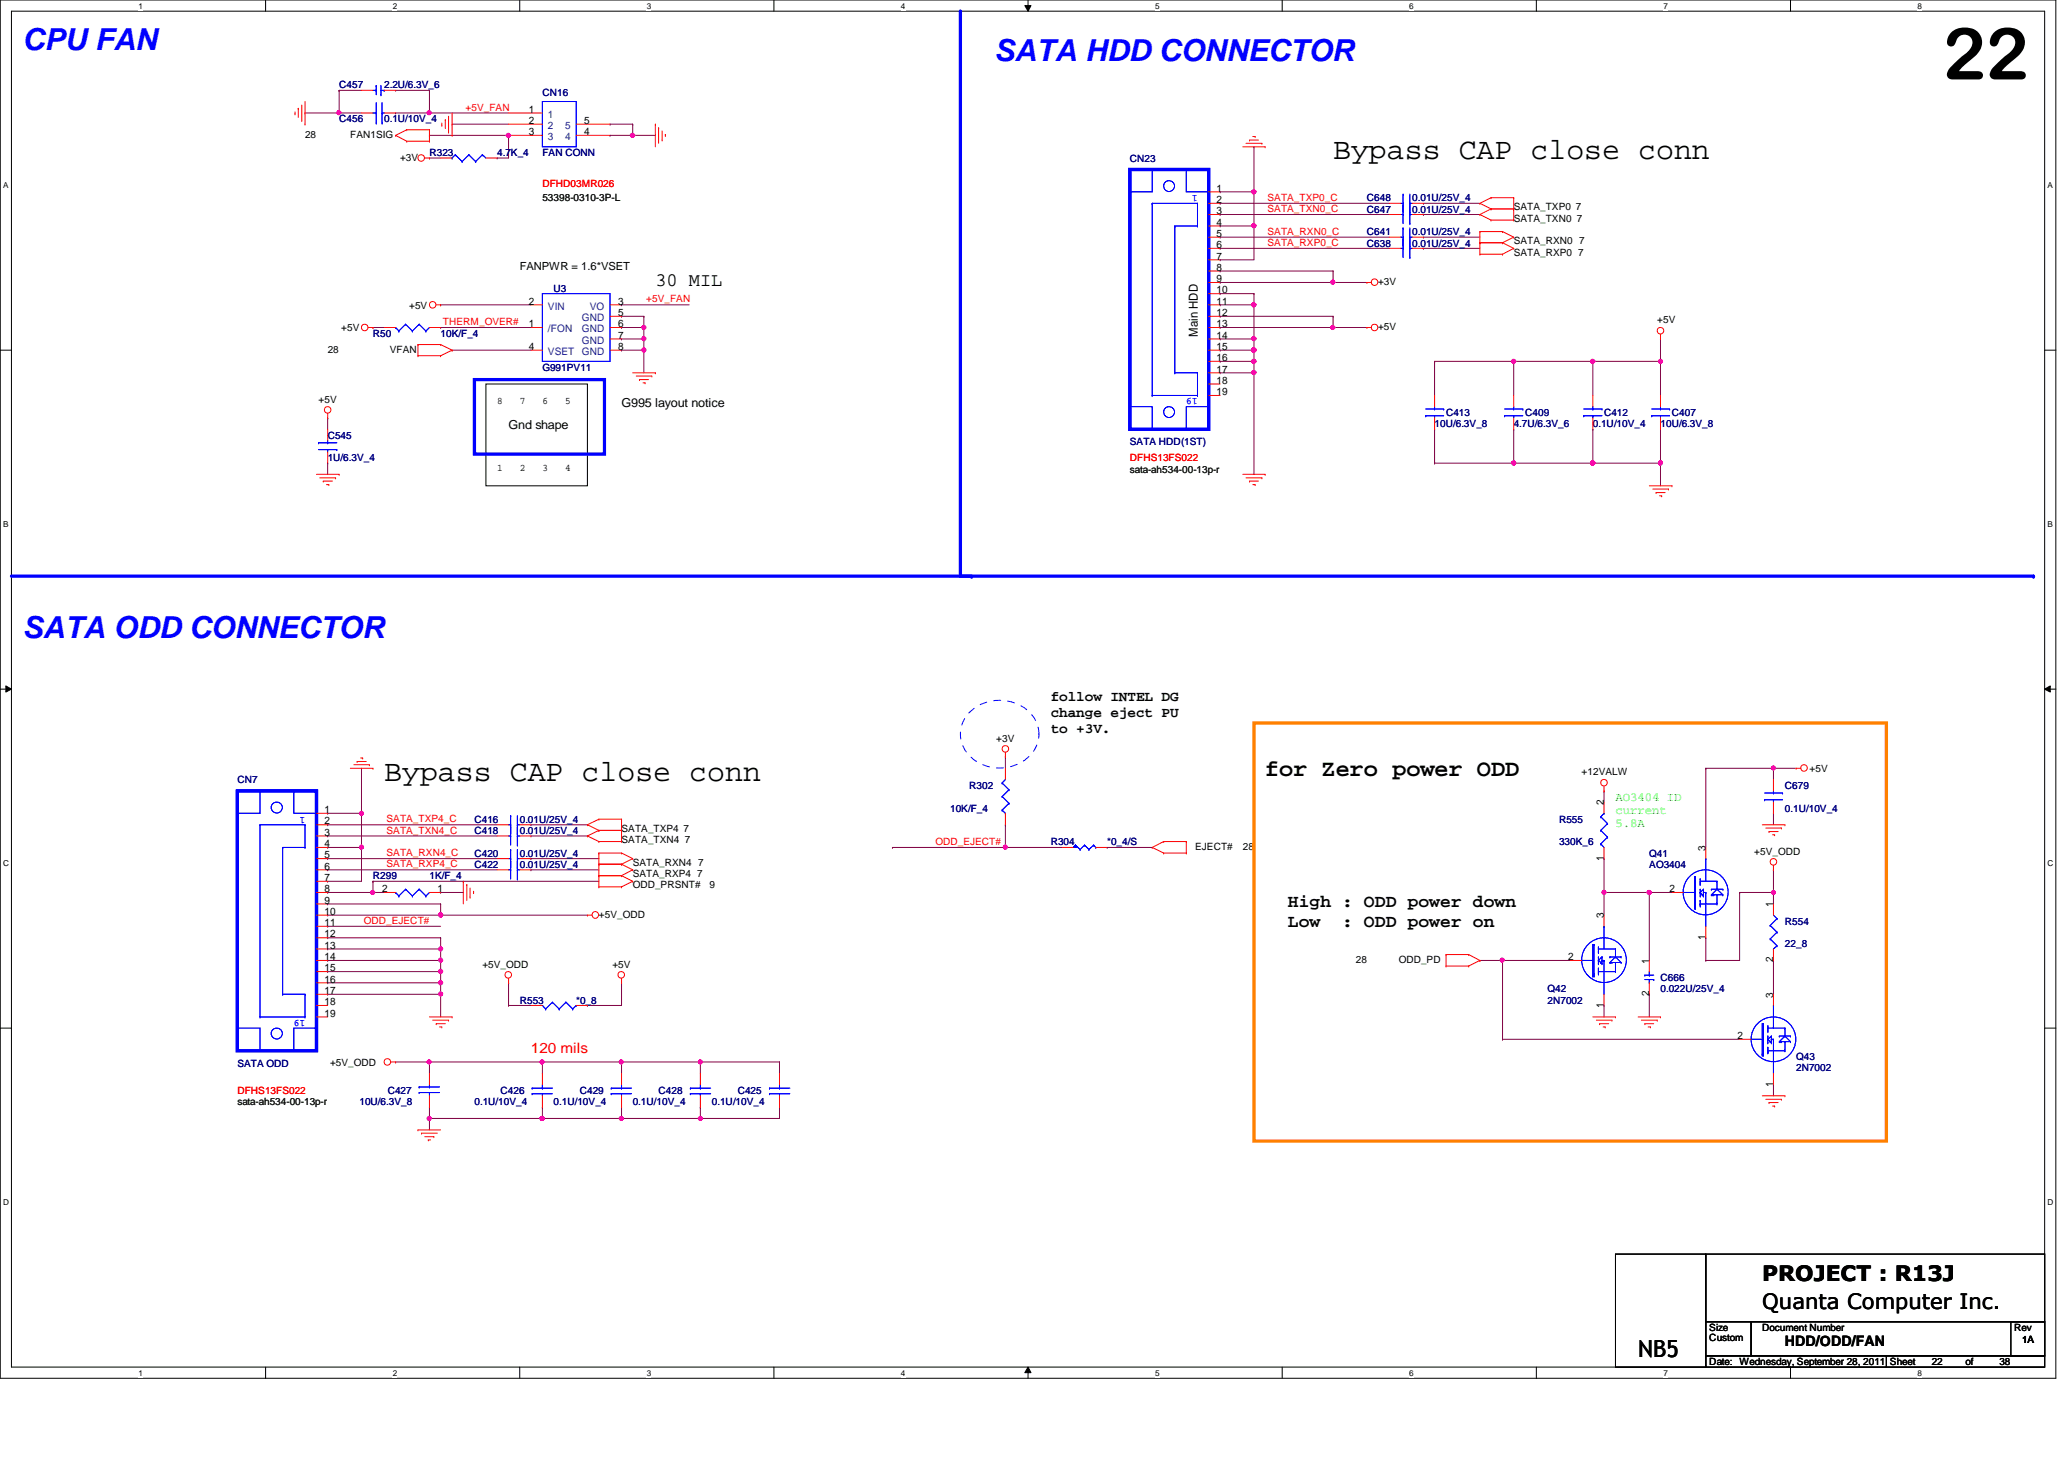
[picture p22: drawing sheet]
<svg xmlns="http://www.w3.org/2000/svg" width="297mm" height="210mm" viewBox="0 0 297 210" stroke-linecap="round" stroke-linejoin="round" font-family="sans-serif">
<defs><g id="words">
<text font-size="10.4" x="279.6" y="11.4">22</text>
<g font-size="4.4" fill="#00f">
<text x="3.3" y="7.2">CPU FAN</text>
<text x="143.1" y="8.8">SATA HDD CONNECTOR</text>
<text x="3.3" y="91.7">SATA ODD CONNECTOR</text>
</g>
<g font-size="4.4">
<text x="191.9" y="22.9">Bypass CAP close conn</text>
<text x="55.3" y="112.4">Bypass CAP close conn</text>
</g>
<g font-size="3.4">
<text x="182.1" y="111.7">for Zero power ODD</text>
<text x="235.8" y="195.2">NB5</text>
</g>
<g font-size="3">
<text x="253.6" y="184.3">PROJECT : R13J</text>
<text x="253.6" y="188.3">Quanta Computer Inc.</text>
</g>
<text font-size="2.8" x="94.3" y="41.2">30 MIL</text>
<g font-size="2.6">
<text x="185.3" y="130.5">High : ODD power down</text>
<text x="185.3" y="133.4">Low</text>
<text x="193.2" y="133.4">: ODD power on</text>
</g>
<g font-size="2.1">
<text x="151.2" y="100.8">follow INTEL DG</text>
<text x="151.2" y="103.2">change eject PU</text>
<text x="151.2" y="105.5">to +3V.</text>
<text x="256.9" y="193.7">HDD/ODD/FAN</text>
</g>
<text font-size="2.1" fill="#f00" x="76.4" y="151.4">120 mils</text>
<g font-size="1.8">
<text x="172.4" y="48.4" transform="rotate(-90 172.4 48.4)">Main HDD</text>
<text x="89.4" y="58.5">G995 layout notice</text>
<text x="73.2" y="61.7">Gnd shape</text>
</g>
<g font-size="1.8" fill="#0f0">
<text x="232.5" y="115.2">AO3404 ID</text>
<text x="232.5" y="117.1">current</text>
<text x="232.5" y="119">5.8A</text>
</g>
<text font-size="1.6" x="74.8" y="38.8">FANPWR = 1.6*VSET</text>
<g font-size="1.5">
<text x="76.1" y="16.2">1</text>
<text x="76.1" y="17.8">2</text>
<text x="84.1" y="17.8">5</text>
<text x="76.1" y="19.4">3</text>
<text x="84.1" y="19.4">4</text>
<text x="175.1" y="29.2">2</text>
<text x="175.1" y="27.6">1</text>
<text x="175.1" y="35.7">6</text>
<text x="175.1" y="34.1">5</text>
<text x="175.1" y="32.5">4</text>
<text x="175.1" y="30.8">3</text>
<text x="175.1" y="40.6">9</text>
<text x="175.1" y="38.9">8</text>
<text x="175.1" y="37.3">7</text>
<text x="76.1" y="47.1">1</text>
<text x="76.1" y="43.8">2</text>
<text x="88.9" y="43.8">3</text>
<text x="88.9" y="45.5">5</text>
<text x="88.9" y="47.1">6</text>
<text x="175.1" y="47.1">13</text>
<text x="175.1" y="45.5">12</text>
<text x="175.1" y="43.8">11</text>
<text x="175.1" y="42.2">10</text>
<text x="76.1" y="50.3">4</text>
<text x="88.9" y="48.7">7</text>
<text x="88.9" y="50.3">8</text>
<text x="175.1" y="53.6">17</text>
<text x="175.1" y="51.9">16</text>
<text x="175.1" y="50.3">15</text>
<text x="175.1" y="48.7">14</text>
<text x="175.1" y="56.9">19</text>
<text x="175.1" y="55.2">18</text>
<text x="46.7" y="118.6">2</text>
<text x="46.7" y="117">1</text>
<text x="230.8" y="115.9" transform="rotate(-90 230.8 115.9)">2</text>
<text x="46.7" y="125.1">6</text>
<text x="46.7" y="123.5">5</text>
<text x="46.7" y="121.9">4</text>
<text x="46.7" y="120.2">3</text>
<text x="230.8" y="123.9" transform="rotate(-90 230.8 123.9)">1</text>
<text x="245.4" y="122.4" transform="rotate(-90 245.4 122.4)">3</text>
<text x="46.7" y="131.6">10</text>
<text x="46.7" y="130">9</text>
<text x="46.7" y="128.4">8</text>
<text x="46.7" y="126.7">7</text>
<text x="55" y="128.4">2</text>
<text x="62.9" y="128.4">1</text>
<text x="240.3" y="128.4">2</text>
<text x="255.2" y="130.5" transform="rotate(-90 255.2 130.5)">1</text>
<text x="46.7" y="136.5">13</text>
<text x="46.7" y="134.9">12</text>
<text x="46.7" y="133.2">11</text>
<text x="230.8" y="132.1" transform="rotate(-90 230.8 132.1)">3</text>
<text x="245.4" y="135.2" transform="rotate(-90 245.4 135.2)">1</text>
<text x="46.7" y="143">17</text>
<text x="46.7" y="141.4">16</text>
<text x="46.7" y="139.7">15</text>
<text x="46.7" y="138.1">14</text>
<text x="225.7" y="138.1">2</text>
<text x="237.3" y="143.3" transform="rotate(-90 237.3 143.3)">2</text>
<text x="237.3" y="138.6" transform="rotate(-90 237.3 138.6)">1</text>
<text x="255.2" y="143.5" transform="rotate(-90 255.2 143.5)">3</text>
<text x="255.2" y="138.5" transform="rotate(-90 255.2 138.5)">2</text>
<text x="46.7" y="146.3">19</text>
<text x="46.7" y="144.6">18</text>
<text x="230.8" y="145" transform="rotate(-90 230.8 145)">1</text>
<text x="250.1" y="149.5">2</text>
<text x="255.2" y="156.4" transform="rotate(-90 255.2 156.4)">1</text>
</g>
<g font-size="1.5" fill="#004080">
<text x="78.9" y="16.9">1</text>
<text x="78.9" y="18.5">2</text>
<text x="78.9" y="20.2">3</text>
<text x="81.3" y="20.2">4</text>
<text x="81.3" y="18.5">5</text>
<text x="78.9" y="47.8">/FON</text>
<text x="78.9" y="44.5">VIN</text>
<text x="83.7" y="46.2">GND</text>
<text x="83.7" y="47.8">GND</text>
<text x="84.9" y="44.5">VO</text>
<text x="78.9" y="51.1">VSET</text>
<text x="83.7" y="49.4">GND</text>
<text x="83.7" y="51.1">GND</text>
</g>
<g font-size="1.4" fill="#000080">
<text x="48.8" y="17.6">C456</text>
<text x="48.8" y="12.7">C457</text>
<text x="55.3" y="17.6">0.1U/10V_4</text>
<text x="55.3" y="12.7">2.2U/6.3V_6</text>
<text x="78.1" y="13.8">CN16</text>
<text x="61.8" y="22.5">R323</text>
<text x="71.5" y="22.5">4.7K_4</text>
<text x="78.1" y="22.5">FAN CONN</text>
<text x="162.6" y="23.3">CN23</text>
<text x="196.7" y="29">C648</text>
<text x="203.2" y="29">0.01U/25V_4</text>
<text x="196.7" y="33.9">C641</text>
<text x="196.7" y="35.5">C638</text>
<text x="196.7" y="30.6">C647</text>
<text x="203.2" y="33.9">0.01U/25V_4</text>
<text x="203.2" y="35.5">0.01U/25V_4</text>
<text x="203.2" y="30.6">0.01U/25V_4</text>
<text x="79.7" y="42">U3</text>
<text x="53.7" y="48.5">R50</text>
<text x="63.4" y="48.5">10K/F_4</text>
<text x="78.1" y="53.3">G991PV11</text>
<text x="208.1" y="59.9">C413</text>
<text x="219.5" y="59.9">C409</text>
<text x="230.8" y="59.9">C412</text>
<text x="240.6" y="59.9">C407</text>
<text x="47.2" y="63.1">C545</text>
<text x="162.6" y="64.1">SATA HDD(1ST)</text>
<text x="206.5" y="61.5">10U/6.3V_8</text>
<text x="217.8" y="61.5">4.7U/6.3V_6</text>
<text x="229.2" y="61.5">0.1U/10V_4</text>
<text x="239" y="61.5">10U/6.3V_8</text>
<text x="47.2" y="66.4">1U/6.3V_4</text>
<text x="34.2" y="112.7">CN7</text>
<text x="139.5" y="113.5">R302</text>
<text x="256.9" y="113.5">C679</text>
<text x="68.3" y="118.4">C416</text>
<text x="74.8" y="118.4">0.01U/25V_4</text>
<text x="136.7" y="116.8">10K/F_4</text>
<text x="224.4" y="118.4">R555</text>
<text x="256.9" y="116.8">0.1U/10V_4</text>
<text x="68.3" y="123.3">C420</text>
<text x="68.3" y="120">C418</text>
<text x="68.3" y="124.9">C422</text>
<text x="74.8" y="123.3">0.01U/25V_4</text>
<text x="74.8" y="120">0.01U/25V_4</text>
<text x="74.8" y="124.9">0.01U/25V_4</text>
<text x="151.2" y="121.6">R304</text>
<text x="159.3" y="121.6">*0_4/S</text>
<text x="224.4" y="121.6">330K_6</text>
<text x="237.4" y="123.3">Q41</text>
<text x="237.4" y="124.9">AO3404</text>
<text x="53.7" y="126.5">R299</text>
<text x="61.8" y="126.5">1K/F_4</text>
<text x="256.9" y="133">R554</text>
<text x="256.9" y="136.3">22_8</text>
<text x="222.7" y="142.7">Q42</text>
<text x="239" y="141.1">C666</text>
<text x="239" y="142.7">0.022U/25V_4</text>
<text x="74.8" y="144.4">R553</text>
<text x="82.9" y="144.4">*0_8</text>
<text x="222.7" y="144.4">2N7002</text>
<text x="34.2" y="153.5">SATA ODD</text>
<text x="258.5" y="152.5">Q43</text>
<text x="258.5" y="154.1">2N7002</text>
<text x="51.7" y="159">10U/6.3V_8</text>
<text x="55.8" y="157.4">C427</text>
<text x="68.3" y="159">0.1U/10V_4</text>
<text x="72" y="157.4">C426</text>
<text x="79.7" y="159">0.1U/10V_4</text>
<text x="83.4" y="157.4">C429</text>
<text x="91.1" y="159">0.1U/10V_4</text>
<text x="94.8" y="157.4">C428</text>
<text x="102.4" y="159">0.1U/10V_4</text>
<text x="106.2" y="157.4">C425</text>
</g>
<g font-size="1.4" fill="#f00">
<text x="67" y="15.9">+5V_FAN</text>
<text x="78.1" y="26.8">DFHD03MR026</text>
<text x="182.4" y="28.9">SATA_TXP0_C</text>
<text x="182.4" y="33.8">SATA_RXN0_C</text>
<text x="182.4" y="35.4">SATA_RXP0_C</text>
<text x="182.4" y="30.5">SATA_TXN0_C</text>
<text x="63.8" y="46.8">THERM_OVER#</text>
<text x="93" y="43.5">+5V_FAN</text>
<text x="162.6" y="66.4">DFHS13FS022</text>
<text x="55.6" y="118.3">SATA_TXP4_C</text>
<text x="55.6" y="119.9">SATA_TXN4_C</text>
<text x="55.6" y="123.2">SATA_RXN4_C</text>
<text x="55.6" y="124.8">SATA_RXP4_C</text>
<text x="134.6" y="121.6">ODD_EJECT#</text>
<text x="52.4" y="132.9">ODD_EJECT#</text>
<text x="34.2" y="157.4">DFHS13FS022</text>
</g>
<g font-size="1.4">
<text x="43.9" y="19.9">28</text>
<text x="50.4" y="19.9">FAN1SIG</text>
<text x="57.6" y="23.1">+3V</text>
<text x="217.8" y="30.3">SATA_TXP0 7</text>
<text x="217.8" y="31.9">SATA_TXN0 7</text>
<text x="217.8" y="35.1">SATA_RXN0 7</text>
<text x="198.3" y="41">+3V</text>
<text x="217.8" y="36.8">SATA_RXP0 7</text>
<text x="49.1" y="47.7">+5V</text>
<text x="58.9" y="44.4">+5V</text>
<text x="198.3" y="47.5">+5V</text>
<text x="238.5" y="46.5">+5V</text>
<text x="47.2" y="50.8">28</text>
<text x="56.1" y="50.8">VFAN</text>
<text x="45.8" y="57.9">+5V</text>
<text x="71.5" y="58.1">8</text>
<text x="74.8" y="58.1">7</text>
<text x="78.1" y="58.1">6</text>
<text x="81.3" y="58.1">5</text>
<text x="71.5" y="67.8">1</text>
<text x="74.8" y="67.8">2</text>
<text x="78.1" y="67.8">3</text>
<text x="81.3" y="67.8">4</text>
<text x="143.4" y="106.7">+3V</text>
<text x="227.6" y="111.5">+12VALW</text>
<text x="260.4" y="111.1">+5V</text>
<text x="89.4" y="119.7">SATA_TXP4 7</text>
<text x="89.4" y="121.3">SATA_TXN4 7</text>
<text x="91.1" y="124.5">SATA_RXN4 7</text>
<text x="172" y="122.3">EJECT#</text>
<text x="178.9" y="122.3">28</text>
<text x="252.5" y="122.9">+5V_ODD</text>
<text x="91.1" y="126.2">SATA_RXP4 7</text>
<text x="91.1" y="127.8">ODD_PRSNT#</text>
<text x="102.1" y="127.8">9</text>
<text x="86.2" y="132">+5V_ODD</text>
<text x="69.4" y="139.2">+5V_ODD</text>
<text x="88.1" y="139.2">+5V</text>
<text x="195.1" y="138.6">28</text>
<text x="201.3" y="138.6">ODD_PD</text>
<text x="47.5" y="153.3">+5V_ODD</text>
<text x="246" y="191.5">Size</text>
<text x="253.6" y="191.5">Document Number</text>
<text x="289.9" y="191.5">Rev</text>
<text x="246" y="193">Custom</text>
<text x="246" y="196.4">Date: Wednesday, September 28, 2011 Sheet</text>
<text x="278" y="196.4">22</text>
<text x="282.9" y="196.4">of</text>
<text x="287.7" y="196.4">38</text>
<text x="291" y="193.2">1A</text>
</g>
<g font-size="1.4" fill="#004000">
<text x="78.1" y="29">53398-0310-3P-L</text>
<text x="162.6" y="68">sata-ah534-00-13p-r</text>
<text x="34.2" y="159">sata-ah534-00-13p-r</text>
</g>
<g font-size="1.4" fill="#00f">
<text x="172.3" y="28.1" transform="rotate(180 172.3 28.1)">1</text>
<text x="172.3" y="57.3" transform="rotate(180 172.3 57.3)">19</text>
<text x="43.9" y="117.5" transform="rotate(180 43.9 117.5)">1</text>
<text x="43.9" y="146.7" transform="rotate(180 43.9 146.7)">19</text>
</g>
<g font-size="1.2">
<text x="19.9" y="1.2">1</text>
<text x="56.5" y="1.2">2</text>
<text x="93.1" y="1.2">3</text>
<text x="129.7" y="1.2">4</text>
<text x="166.2" y="1.2">5</text>
<text x="202.8" y="1.2">6</text>
<text x="239.4" y="1.2">7</text>
<text x="276" y="1.2">8</text>
<text x=".5" y="27.1">A</text>
<text x="294.7" y="27.1">A</text>
<text x=".5" y="75.8">B</text>
<text x="294.7" y="75.8">B</text>
<text x=".5" y="124.6">C</text>
<text x="294.7" y="124.6">C</text>
<text x=".5" y="173.4">D</text>
<text x="294.7" y="173.4">D</text>
<text x="19.9" y="197.9">1</text>
<text x="56.5" y="197.9">2</text>
<text x="93.1" y="197.9">3</text>
<text x="129.7" y="197.9">4</text>
<text x="166.2" y="197.9">5</text>
<text x="202.8" y="197.9">6</text>
<text x="239.4" y="197.9">7</text>
<text x="276" y="197.9">8</text>
</g>
</g></defs>
<path d="M0 0h295.9v198.3h-295.9zM1.6 1.6h292.7v195.1h-292.7z" fill="none" stroke="#000" stroke-width=".14"/>
<g fill="#fff">
<path d="M19.9 .2h.6v1.3h-.6z"/>
<path d="M19.9 196.8h.6v1.4h-.6z"/>
</g>
<path d="M38.2 0v1.6M38.2 196.7v1.6" fill="none" stroke="#000" stroke-width=".14"/>
<g fill="#fff">
<path d="M56.5 .2h.6v1.3h-.6z"/>
<path d="M56.5 196.8h.6v1.4h-.6z"/>
</g>
<path d="M74.8 0v1.6M74.8 196.7v1.6" fill="none" stroke="#000" stroke-width=".14"/>
<g fill="#fff">
<path d="M93.1 .2h.6v1.3h-.6z"/>
<path d="M93.1 196.8h.6v1.4h-.6z"/>
</g>
<path d="M111.4 0v1.6M111.4 196.7v1.6" fill="none" stroke="#000" stroke-width=".14"/>
<g fill="#fff">
<path d="M129.7 .2h.6v1.3h-.6z"/>
<path d="M129.7 196.8h.6v1.4h-.6z"/>
</g>
<path d="M147.5 .8h.9l-.4 .8zM148 0v1.6M148 196.7l.4 .8h-.9zM148 196.7v1.6" fill="none" stroke="#000" stroke-width=".14"/>
<path d="M147.5 .8h.9l-.4 .8zM148 196.7l.4 .8h-.9z" fill="#000"/>
<g fill="#fff">
<path d="M166.2 .2h.6v1.3h-.6z"/>
<path d="M166.2 196.8h.6v1.4h-.6z"/>
</g>
<path d="M184.5 0v1.6M184.5 196.7v1.6" fill="none" stroke="#000" stroke-width=".14"/>
<g fill="#fff">
<path d="M202.8 .2h.6v1.3h-.6z"/>
<path d="M202.8 196.8h.6v1.4h-.6z"/>
</g>
<path d="M221.1 0v1.6M221.1 196.7v1.6" fill="none" stroke="#000" stroke-width=".14"/>
<g fill="#fff">
<path d="M239.4 .2h.6v1.3h-.6z"/>
<path d="M239.4 196.8h.6v1.4h-.6z"/>
</g>
<path d="M257.7 0v1.6M257.7 196.7v1.6" fill="none" stroke="#000" stroke-width=".14"/>
<g fill="#fff">
<path d="M276 .2h.6v1.3h-.6z"/>
<path d="M276 196.8h.6v1.4h-.6z"/>
<path d="M.5 26h.7v1.3h-.7z"/>
<path d="M294.7 26h.7v1.3h-.7z"/>
<path d="M.5 74.8h.7v1.3h-.7z"/>
<path d="M294.7 74.8h.7v1.3h-.7z"/>
</g>
<path d="M0 50.4h1.6M294.3 50.4h1.6" fill="none" stroke="#000" stroke-width=".14"/>
<g fill="#fff">
<path d="M.5 123.5h.8v1.3h-.8z"/>
<path d="M294.7 123.5h.8v1.3h-.8z"/>
</g>
<path d="M0 99.1h1.6M.8 98.7l.8 .4-.8 .5zM294.3 99.1l.8-.4v.9zM294.3 99.1h1.6" fill="none" stroke="#000" stroke-width=".14"/>
<path d="M.8 98.7l.8 .4-.8 .5zM294.3 99.1l.8-.4v.9z" fill="#000"/>
<g fill="#fff">
<path d="M.5 172.3h.8v1.3h-.8z"/>
<path d="M294.7 172.3h.8v1.3h-.8z"/>
</g>
<path d="M0 147.9h1.6M294.3 147.9h1.6" fill="none" stroke="#000" stroke-width=".14"/>
<g fill="none" stroke="#800040" stroke-width=".14">
<path d="M48.8 13h.1M48.8 13v3.3M56.9 13h.1M56.9 16.3h.1M56.9 13h4.9M61.8 19.5h.1M61.8 13h.1M61.8 19.5h11.4M61.8 13v3.3h-4.9M61.8 22.7h.1M61.8 22.7h1.6M71.5 22.7h.1"/>
<path d="M71.5 22.7h1.7M65.1 50.4h.1M65.1 50.4h11.3M92.7 50.4h.1M92.7 50.4v3.2"/>
</g>
<circle cx="92.7" cy="50.4" r=".31" fill="#f0f"/>
<circle cx="92.7" cy="50.4" r=".31" fill="none" stroke="#f0f" stroke-width=".14"/>
<path d="M63.4 43.9h.1M63.4 43.9h13M89.4 47.1h.1M89.4 47.1h3.3" fill="none" stroke="#800040" stroke-width=".14"/>
<circle cx="92.7" cy="47.1" r=".3" fill="#f0f"/>
<circle cx="92.7" cy="47.1" r=".3" fill="none" stroke="#f0f" stroke-width=".14"/>
<g fill="none" stroke="#800040" stroke-width=".14">
<path d="M65.1 17.9h.1M65.1 17.9h8.1M91.1 19.5h.1M91.1 19.5h3.2M53.7 47.1h.1M53.7 47.1h1.6M63.4 47.1h.1M63.4 47.1h13M89.4 43.9h.1M89.4 43.9h9.8M47.2 66.6h.1M47.2 60.1h.1"/>
<path d="M47.2 60.1v1.7M47.2 66.6v1.6"/>
</g>
<circle cx="91" cy="19.5" r=".31" fill="#f0f"/>
<circle cx="91" cy="19.5" r=".31" fill="none" stroke="#f0f" stroke-width=".14"/>
<path d="M61.8 16.3h.1M61.8 16.3h11.4" fill="none" stroke="#800040" stroke-width=".14"/>
<circle cx="61.8" cy="16.2" r=".3" fill="#f0f"/>
<circle cx="61.8" cy="16.2" r=".3" fill="none" stroke="#f0f" stroke-width=".14"/>
<path d="M73.2 19.5h.1M73.2 19.5v3.2" fill="none" stroke="#800040" stroke-width=".14"/>
<circle cx="73.1" cy="19.5" r=".3" fill="#f0f"/>
<circle cx="73.1" cy="19.5" r=".3" fill="none" stroke="#f0f" stroke-width=".14"/>
<path d="M92.7 48.8h.1M92.7 48.8v1.6" fill="none" stroke="#800040" stroke-width=".14"/>
<circle cx="92.7" cy="48.7" r=".3" fill="#f0f"/>
<circle cx="92.7" cy="48.7" r=".3" fill="none" stroke="#f0f" stroke-width=".14"/>
<path d="M48.8 16.3h.1M48.8 16.3h3.2M92.7 47.1h.1M92.7 45.5h.1M92.7 45.5v3.3" fill="none" stroke="#800040" stroke-width=".14"/>
<circle cx="48.8" cy="16.2" r=".3" fill="#f0f"/>
<circle cx="48.8" cy="16.2" r=".3" fill="none" stroke="#f0f" stroke-width=".14"/>
<path d="M43.9 16.3h.1M43.9 16.3h4.9M48.8 13h.1M48.8 13h3.2M89.4 45.5h.1M89.4 50.4h.1M89.4 48.8h.1M89.4 45.5h3.3M89.4 50.4h3.3M89.4 48.8h3.3M89.4 152.8h.1M89.4 152.8h11.4" fill="none" stroke="#800040" stroke-width=".14"/>
<circle cx="89.4" cy="152.8" r=".3" fill="#f0f"/>
<circle cx="89.4" cy="152.8" r=".3" fill="none" stroke="#f0f" stroke-width=".14"/>
<path d="M89.4 160.9h.1M89.4 160.9h11.4" fill="none" stroke="#800040" stroke-width=".14"/>
<circle cx="89.4" cy="160.9" r=".3" fill="#f0f"/>
<circle cx="89.4" cy="160.9" r=".3" fill="none" stroke="#f0f" stroke-width=".14"/>
<path d="M56.9 152.8h.1M56.9 152.8h4.9M61.8 152.8h.1M61.8 152.8v1.6M100.8 160.9h.1M100.8 160.9h11.4" fill="none" stroke="#800040" stroke-width=".14"/>
<circle cx="100.8" cy="160.9" r=".3" fill="#f0f"/>
<circle cx="100.8" cy="160.9" r=".3" fill="none" stroke="#f0f" stroke-width=".14"/>
<path d="M78.1 152.8h.1M78.1 152.8v1.6M100.8 152.8h.1M100.8 159.3h.1M100.8 152.8v1.6M100.8 159.3v1.6M61.8 160.9h.1M61.8 160.9h16.3" fill="none" stroke="#800040" stroke-width=".14"/>
<circle cx="78" cy="160.9" r=".3" fill="#f0f"/>
<circle cx="78" cy="160.9" r=".3" fill="none" stroke="#f0f" stroke-width=".14"/>
<circle cx="61.8" cy="160.9" r=".3" fill="#f0f"/>
<circle cx="61.8" cy="160.9" r=".3" fill="none" stroke="#f0f" stroke-width=".14"/>
<path d="M61.8 159.3h.1M61.8 159.3v1.6M78.1 159.3h.1M78.1 159.3v1.6M89.4 159.3h.1M89.4 159.3v1.6M100.8 152.8h.1M100.8 152.8h11.4" fill="none" stroke="#800040" stroke-width=".14"/>
<circle cx="100.8" cy="152.8" r=".3" fill="#f0f"/>
<circle cx="100.8" cy="152.8" r=".3" fill="none" stroke="#f0f" stroke-width=".14"/>
<path d="M78.1 152.8h.1M78.1 152.8h11.3" fill="none" stroke="#800040" stroke-width=".14"/>
<circle cx="78" cy="152.8" r=".3" fill="#f0f"/>
<circle cx="78" cy="152.8" r=".3" fill="none" stroke="#f0f" stroke-width=".14"/>
<path d="M89.4 152.8h.1M89.4 152.8v1.6M112.2 152.8h.1M112.2 159.3h.1M112.2 152.8v1.6M112.2 159.3v1.6M78.1 160.9h.1M78.1 160.9h11.3" fill="none" stroke="#800040" stroke-width=".14"/>
<circle cx="78" cy="160.9" r=".3" fill="#f0f"/>
<circle cx="78" cy="160.9" r=".3" fill="none" stroke="#f0f" stroke-width=".14"/>
<path d="M61.8 152.8h.1M61.8 152.8h16.3M61.8 160.9h.1M61.8 160.9v1.7" fill="none" stroke="#800040" stroke-width=".14"/>
<circle cx="61.8" cy="152.8" r=".3" fill="#f0f"/>
<circle cx="61.8" cy="152.8" r=".3" fill="none" stroke="#f0f" stroke-width=".14"/>
<path d="M229.2 52h.1M229.2 52h9.8" fill="none" stroke="#800040" stroke-width=".14"/>
<circle cx="239" cy="52" r=".3" fill="#f0f"/>
<circle cx="239" cy="52" r=".3" fill="none" stroke="#f0f" stroke-width=".14"/>
<circle cx="229.2" cy="52" r=".31" fill="#f0f"/>
<circle cx="229.2" cy="52" r=".31" fill="none" stroke="#f0f" stroke-width=".14"/>
<path d="M206.5 52h.1M206.5 52v4.9M206.5 66.6h.1M206.5 66.6h11.3M229.2 66.6h.1M229.2 66.6h9.8" fill="none" stroke="#800040" stroke-width=".14"/>
<circle cx="239" cy="66.6" r=".31" fill="#f0f"/>
<circle cx="239" cy="66.6" r=".31" fill="none" stroke="#f0f" stroke-width=".14"/>
<circle cx="229.2" cy="66.6" r=".32" fill="#f0f"/>
<circle cx="229.2" cy="66.6" r=".32" fill="none" stroke="#f0f" stroke-width=".14"/>
<path d="M206.5 61.8h.1M206.5 61.8v4.8M217.8 66.6h.1M217.8 66.6h11.4" fill="none" stroke="#800040" stroke-width=".14"/>
<circle cx="217.8" cy="66.6" r=".31" fill="#f0f"/>
<circle cx="217.8" cy="66.6" r=".31" fill="none" stroke="#f0f" stroke-width=".14"/>
<g fill="none" stroke="#800040" stroke-width=".14">
<path d="M206.5 52h.1M206.5 52h22.7M217.8 52h.1M217.8 52v4.9M229.2 52h.1M229.2 52v4.9M239 48.8h.1M239 52h.1M239 48.8v8.1M217.8 61.8h.1M217.8 61.8v4.8M229.2 61.8h.1"/>
<path d="M229.2 61.8v4.8M239 66.6h.1M239 61.8h.1M239 61.8v8.1"/>
</g>
<circle cx="217.8" cy="52" r=".3" fill="#f0f"/>
<circle cx="217.8" cy="52" r=".3" fill="none" stroke="#f0f" stroke-width=".14"/>
<path d="M87.8 17.9h.1M87.8 19.5h.1M87.8 17.9h3.3M91.1 17.9h.1M91.1 17.9v1.6h-3.3M175.6 34.1h.1M175.6 35.7h.1M175.6 34.1h24.4M175.6 35.7h24.4M180.5 53.6h.1M180.5 53.6v14.6" fill="none" stroke="#800040" stroke-width=".14"/>
<circle cx="180.4" cy="53.6" r=".31" fill="#f0f"/>
<circle cx="180.4" cy="53.6" r=".31" fill="none" stroke="#f0f" stroke-width=".14"/>
<path d="M180.5 27.6h.1M180.5 27.6v4.9" fill="none" stroke="#800040" stroke-width=".14"/>
<circle cx="180.4" cy="32.5" r=".31" fill="#f0f"/>
<circle cx="180.4" cy="32.5" r=".31" fill="none" stroke="#f0f" stroke-width=".14"/>
<circle cx="180.4" cy="27.6" r=".31" fill="#f0f"/>
<circle cx="180.4" cy="27.6" r=".31" fill="none" stroke="#f0f" stroke-width=".14"/>
<g fill="none" stroke="#800040" stroke-width=".14">
<path d="M175.6 32.5h.1M175.6 37.4h.1M175.6 32.5h4.9M180.5 32.5h.1M180.5 32.5v4.9h-4.9M47.2 123.5h.1M47.2 125.1h.1M47.2 139.8h.1M47.2 123.5h24.3M47.2 125.1h24.3M47.2 139.8h16.2M63.4 128.4h.1"/>
<path d="M63.4 128.4h3.3"/>
</g>
<circle cx="63.4" cy="139.8" r=".31" fill="#f0f"/>
<circle cx="63.4" cy="139.8" r=".31" fill="none" stroke="#f0f" stroke-width=".14"/>
<path d="M52 117h.1M52 117v4.9" fill="none" stroke="#800040" stroke-width=".14"/>
<circle cx="52" cy="121.9" r=".3" fill="#f0f"/>
<circle cx="52" cy="121.9" r=".3" fill="none" stroke="#f0f" stroke-width=".14"/>
<circle cx="52" cy="117" r=".3" fill="#f0f"/>
<circle cx="52" cy="117" r=".3" fill="none" stroke="#f0f" stroke-width=".14"/>
<path d="M47.2 121.9h.1M47.2 126.8h.1M47.2 121.9h4.8M52 121.9h.1M52 121.9v4.9h-4.8M63.4 139.8h.1M63.4 139.8v1.6h-16.2M47.2 141.4h.1" fill="none" stroke="#800040" stroke-width=".14"/>
<circle cx="63.4" cy="141.4" r=".3" fill="#f0f"/>
<circle cx="63.4" cy="141.4" r=".3" fill="none" stroke="#f0f" stroke-width=".14"/>
<g fill="none" stroke="#800040" stroke-width=".14">
<path d="M175.6 27.6h.1M180.5 21.1h.1M180.5 21.1v6.5h-4.9M204.8 34.1h.1M204.8 35.7h.1M204.8 34.1h8.2M204.8 35.7h8.2M175.6 48.8h.1M175.6 48.8h4.9M76.4 123.5h.1M76.4 125.1h.1M76.4 123.5h9.8"/>
<path d="M76.4 125.1h9.8"/>
</g>
<circle cx="180.4" cy="48.7" r=".31" fill="#f0f"/>
<circle cx="180.4" cy="48.7" r=".31" fill="none" stroke="#f0f" stroke-width=".14"/>
<path d="M175.6 50.4h.1M175.6 52h.1M175.6 50.4h4.9M180.5 50.4h.1M180.5 50.4v1.6h-4.9" fill="none" stroke="#800040" stroke-width=".14"/>
<circle cx="180.4" cy="50.4" r=".32" fill="#f0f"/>
<circle cx="180.4" cy="50.4" r=".32" fill="none" stroke="#f0f" stroke-width=".14"/>
<path d="M175.6 53.6h.1M180.5 52h.1M180.5 52v1.6h-4.9" fill="none" stroke="#800040" stroke-width=".14"/>
<circle cx="180.4" cy="52" r=".31" fill="#f0f"/>
<circle cx="180.4" cy="52" r=".31" fill="none" stroke="#f0f" stroke-width=".14"/>
<path d="M47.2 117h.1M52 110.5h.1M52 110.5v6.5h-4.8M53.7 128.4h.1M53.7 128.4h1.6" fill="none" stroke="#800040" stroke-width=".14"/>
<circle cx="53.6" cy="128.4" r=".3" fill="#f0f"/>
<circle cx="53.6" cy="128.4" r=".3" fill="none" stroke="#f0f" stroke-width=".14"/>
<path d="M47.2 130h.1M47.2 131.7h.1M47.2 130h16.2M63.4 130h.1M63.4 134.9h.1M63.4 130v1.7h-16.2M63.4 134.9v1.6" fill="none" stroke="#800040" stroke-width=".14"/>
<circle cx="63.4" cy="136.5" r=".3" fill="#f0f"/>
<circle cx="63.4" cy="136.5" r=".3" fill="none" stroke="#f0f" stroke-width=".14"/>
<path d="M47.2 134.9h.1M47.2 136.5h.1M47.2 134.9h16.2M47.2 136.5h16.2M63.4 138.2h.1M63.4 138.2v1.6" fill="none" stroke="#800040" stroke-width=".14"/>
<circle cx="63.4" cy="138.1" r=".3" fill="#f0f"/>
<circle cx="63.4" cy="138.1" r=".3" fill="none" stroke="#f0f" stroke-width=".14"/>
<path d="M47.2 138.2h.1M47.2 138.2h16.2M47.2 143h.1M47.2 143h16.2M63.4 143h.1M63.4 143v3.3" fill="none" stroke="#800040" stroke-width=".14"/>
<circle cx="63.4" cy="143" r=".3" fill="#f0f"/>
<circle cx="63.4" cy="143" r=".3" fill="none" stroke="#f0f" stroke-width=".14"/>
<path d="M144.7 118.7h.1M144.7 118.7v3.2M63.4 136.5h.1M63.4 136.5v1.7M63.4 141.4h.1M63.4 141.4v1.6" fill="none" stroke="#800040" stroke-width=".14"/>
<circle cx="144.7" cy="121.9" r=".3" fill="#f0f"/>
<circle cx="144.7" cy="121.9" r=".3" fill="none" stroke="#f0f" stroke-width=".14"/>
<g fill="none" stroke="#800040" stroke-width=".14">
<path d="M144.7 108.9h.1M144.7 108.9v1.6M245.5 110.5h.1M245.5 110.5h13M255.2 110.5h.1M47.2 133.3h.1M47.2 133.3h16.2M128.4 121.9h.1M128.4 121.9h24.4M144.7 121.9h.1M159.3 121.9h.1M159.3 121.9h6.5"/>
<path d="M216.2 138.2h.1M216.2 138.2v11.3M216.2 149.5h.1M216.2 149.5h34.2M230.8 144.7h.1M230.8 144.7v1.6M237.4 143h.1M237.4 143v3.3"/>
</g>
<circle cx="255.2" cy="110.5" r=".3" fill="#f0f"/>
<circle cx="255.2" cy="110.5" r=".3" fill="none" stroke="#f0f" stroke-width=".14"/>
<path d="M250.4 128.4h.1M250.4 128.4h4.8M250.4 128.4v9.8M255.2 128.4h.1M255.2 125.1h.1M255.2 125.1v4.9M255.2 156h.1M255.2 156v1.6" fill="none" stroke="#800040" stroke-width=".14"/>
<circle cx="255.2" cy="128.4" r=".3" fill="#f0f"/>
<circle cx="255.2" cy="128.4" r=".3" fill="none" stroke="#f0f" stroke-width=".14"/>
<path d="M245.5 110.5h.1M245.5 110.5v11.4M216.2 138.2h.1M216.2 138.2h9.8" fill="none" stroke="#800040" stroke-width=".14"/>
<circle cx="216.2" cy="138.1" r=".3" fill="#f0f"/>
<circle cx="216.2" cy="138.1" r=".3" fill="none" stroke="#f0f" stroke-width=".14"/>
<path d="M230.8 128.4h.1M230.8 128.4h9.8M237.4 128.4h.1M237.4 128.4v9.8M255.2 138.2h.1M255.2 138.2v4.8" fill="none" stroke="#800040" stroke-width=".14"/>
<circle cx="237.3" cy="128.4" r=".31" fill="#f0f"/>
<circle cx="237.3" cy="128.4" r=".31" fill="none" stroke="#f0f" stroke-width=".14"/>
<path d="M230.8 123.5h.1M230.8 123.5v4.9" fill="none" stroke="#800040" stroke-width=".14"/>
<circle cx="230.8" cy="128.4" r=".3" fill="#f0f"/>
<circle cx="230.8" cy="128.4" r=".3" fill="none" stroke="#f0f" stroke-width=".14"/>
<g fill="none" stroke="#800040" stroke-width=".14">
<path d="M175.6 39h.1M175.6 39h16.3M191.9 39h.1M191.9 39v1.6M175.6 40.6h.1M175.6 40.6h21.1M191.9 40.6h.1M230.8 113.8h.1M230.8 113.8v1.6M255.2 110.5h.1M255.2 117h.1M255.2 110.5v1.6"/>
<path d="M255.2 117v1.7M213 138.2h.1M213 138.2h3.2M230.8 128.4h.1M230.8 128.4v3.3M245.5 134.9h.1M245.5 138.2h.1M245.5 134.9v3.3M245.5 138.2h4.9"/>
</g>
<circle cx="191.8" cy="40.6" r=".3" fill="#f0f"/>
<circle cx="191.8" cy="40.6" r=".3" fill="none" stroke="#f0f" stroke-width=".14"/>
<path d="M175.6 45.5h.1M175.6 47.1h.1M175.6 45.5h16.3M175.6 47.1h21.1M191.9 45.5h.1M191.9 47.1h.1M191.9 45.5v1.6" fill="none" stroke="#800040" stroke-width=".14"/>
<circle cx="191.8" cy="47.1" r=".3" fill="#f0f"/>
<circle cx="191.8" cy="47.1" r=".3" fill="none" stroke="#f0f" stroke-width=".14"/>
<path d="M175.6 42.2h.1M175.6 42.2h4.9M180.5 48.8h.1M180.5 48.8v1.6" fill="none" stroke="#800040" stroke-width=".14"/>
<circle cx="180.4" cy="50.4" r=".32" fill="#f0f"/>
<circle cx="180.4" cy="50.4" r=".32" fill="none" stroke="#f0f" stroke-width=".14"/>
<path d="M175.6 43.9h.1M175.6 43.9h4.9" fill="none" stroke="#800040" stroke-width=".14"/>
<circle cx="180.4" cy="43.9" r=".31" fill="#f0f"/>
<circle cx="180.4" cy="43.9" r=".31" fill="none" stroke="#f0f" stroke-width=".14"/>
<path d="M63.4 131.7h.1M63.4 131.7h21.1M73.2 144.7h.1M73.2 141.4h.1M73.2 144.7h3.2M73.2 141.4v3.3M84.5 144.7h.1M89.4 141.4h.1M89.4 141.4v3.3h-4.9" fill="none" stroke="#800040" stroke-width=".14"/>
<circle cx="63.4" cy="131.6" r=".31" fill="#f0f"/>
<circle cx="63.4" cy="131.6" r=".31" fill="none" stroke="#f0f" stroke-width=".14"/>
<g fill="none" stroke="#800040" stroke-width=".14">
<path d="M175.6 29.3h.1M175.6 30.9h.1M175.6 29.3h24.4M175.6 30.9h24.4M204.8 29.3h.1M204.8 30.9h.1M204.8 29.3h8.2M204.8 30.9h8.2M180.5 42.2h.1M180.5 43.9h.1M180.5 42.2v6.6M47.2 118.7h.1"/>
<path d="M47.2 118.7h24.3M76.4 118.7h.1M76.4 118.7h8.1M47.2 120.3h.1M47.2 128.4h.1M47.2 120.3h24.3M53.7 126.8h.1M53.7 126.8v1.6h-6.5M53.7 126.8h32.5M76.4 120.3h.1M76.4 120.3h8.1"/>
</g>
<g fill="none" stroke="#f00" stroke-width=".14">
<path d="M42.5 16.4h.1M42.5 16.1v.3M42.9 15.6h.1M42.9 15.6v1.3M43.4 17.4h.1M43.4 15.1v2.3M43.9 17.9h.1M43.9 14.6v3.3M56.9 19.5h.1M56.9 19.5l1.6 .8M58.5 18.7h.1M58.5 18.7h3.3"/>
<path d="M58.5 18.7l-1.6 .8M61.8 18.7h.1M61.8 18.7v1.6M63.6 18h.1M63.6 17.7v.3M64.1 17.2h.1M64.1 17.2v1.3M64.6 19h.1M64.6 16.7v2.3M65.1 19.5h.1M65.1 16.3v3.2M94.3 17.9h.1"/>
<path d="M94.3 17.9v3.2M94.8 18.4h.1M94.8 18.4v2.2M95.3 18.8v1.4M95.8 19.3h.1M95.8 19.3v.3M180.3 19.6h.3M180.6 19.6h.1M58.5 20.3h.1M58.5 20.3h3.3M61.1 22.7h.7M61.8 20.3h.1"/>
<path d="M61.8 22.7h.1M95.3 20.2h.1M178.9 21.1h3.2M179.3 20.6h2.3M179.8 20.2h.1M179.8 20.2h1.3M181.6 20.6h.1M182.1 21.1h.1M213 29.3h.1M213 30.9h.1M213 34.9h.1M213 36.6h.1"/>
<path d="M213 33.3h.1M213 29.3l1.6 .8M213 30.9l1.6 .8M213 36.6h3.2M213 34.9h3.2M213 33.3v3.3M213 33.3h3.2M214.6 28.4h.1M214.6 30.1h.1M214.6 31.7h.1M214.6 28.4l-1.6 .9M214.6 28.4h3.2"/>
<path d="M214.6 30.1h3.2M214.6 30.1l-1.6 .8M214.6 31.7h3.2M216.2 36.6h.1M216.2 34.9h.1M216.2 33.3h.1M216.2 34.9l1.6 .8M216.2 33.3l1.6 .8M217.8 28.4h.1M217.8 30.1h.1M217.8 31.7h.1M217.8 35.7h.1"/>
<path d="M217.8 34.1h.1M217.8 28.4v3.3M217.8 35.7l-1.6 .9M217.8 34.1l-1.6 .8M47.2 59.5v.6M53 47.1h.7M53.7 47.1h.1M60.2 51.2h.1M60.2 49.6h.1M60.2 51.2h3.2M60.2 49.6v1.6M60.2 49.6h3.2"/>
<path d="M62.8 43.9h.6M63.4 51.2h.1M63.4 49.6h.1M63.4 43.9h.1M63.4 49.6l1.7 .8M65.1 50.4h.1M65.1 50.4l-1.7 .8M91.1 53.6h3.2M91.6 54.1h2.2M92 54.6h.1M92 54.6h1.3M92.5 55.1h.3"/>
<path d="M92.8 55.1h.1M93.8 54.1h.1M94.3 53.6h.1M196.7 40.6h.1M196.7 47.1h.1M196.7 47.1h.7M196.7 40.6h.7M239 48.8h.1M239 48.1v.7M45.5 68.2h3.3M46 68.7h2.3M46.5 69.2h.1"/>
<path d="M46.5 69.2h1.3M47 69.7h.3M47.2 60.1h.1M47.3 69.7h.1M48.3 68.7h.1M48.8 68.2h.1M178.9 68.2h3.2M179.3 68.7h2.3M179.8 69.2h.1M179.8 69.2h1.3M180.3 69.7h.3M180.6 69.7h.1"/>
<path d="M181.6 68.7h.1M182.1 68.2h.1M237.4 69.9h3.2M237.9 70.4h2.2M238.3 70.9h.1M238.3 70.9h1.3M238.8 71.3h.3M239.1 71.3h.1M240.1 70.4h.1M240.6 69.9h.1M50.4 110.5h3.3M50.9 110h2.3"/>
<path d="M51.4 109.6h.1M51.4 109.6h1.3M51.9 109.1h.3M52.2 109.1h.1M53.2 110h.1M53.7 110.5h.1M84.5 118.7h.1M84.5 118.7l1.7 .8M86.2 117.9h.1M86.2 119.5h.1M86.2 117.9l-1.7 .8M86.2 117.9h3.2"/>
<path d="M86.2 119.5h3.2M86.2 119.5l-1.7 .8M89.4 117.9h.1M89.4 119.5h.1M89.4 117.9v3.2M144.7 108.9h.1M144.7 108.2v.7M230.8 113.8h.1M230.8 113.1v.7M253.6 118.7h3.3M254.1 119.1h2.3M254.6 119.6h.1"/>
<path d="M254.6 119.6h1.3M256.4 119.1h.1M256.9 118.7h.1M258.5 110.5h.1M258.5 110.5h.7M66.7 126.8h.1M66.7 126.8v3.2M67.2 127.3h.1M67.2 127.3v2.2M67.6 129.1h.1M67.6 127.8v1.3M68.2 128.2h.1"/>
<path d="M68.2 128.2v.4M84.5 120.3h.1M84.5 131.7h.1M84.5 120.3l1.7 .8M84.5 131.7h.7M86.2 121.1h.1M86.2 124.3h.1M86.2 126h.1M86.2 122.7h.1M86.2 127.6h.1M86.2 121.1h3.2M86.2 126h3.2"/>
<path d="M86.2 124.3h3.2M86.2 122.7v4.9M86.2 122.7h3.2M86.2 127.6h3.2M89.4 121.1h.1M89.4 126h.1M89.4 124.3h.1M89.4 122.7h.1M89.4 127.6h.1M89.4 124.3l1.7 .8M89.4 122.7l1.7 .8M89.4 126l1.7 .8"/>
<path d="M91.1 125.1h.1M91.1 123.5h.1M91.1 126.8h.1M91.1 125.1l-1.7 .9M91.1 123.5l-1.7 .8M91.1 126.8l-1.7 .8M165.8 121.9h.1M165.8 121.9l1.7 .8M167.5 122.7h.1M167.5 121.1h.1M167.5 121.1h3.2M167.5 122.7h3.2"/>
<path d="M167.5 121.1l-1.7 .8M170.7 122.7h.1M170.7 121.1h.1M170.7 121.1v1.6M208.1 139h.1M208.1 137.3h.1M208.1 139h3.3M208.1 137.3v1.7M208.1 137.3h3.3M211.4 139h.1M211.4 137.3h.1M211.4 137.3l1.6 .9"/>
<path d="M213 138.2h.1M213 138.2l-1.6 .8M255.1 120.1h.3M255.2 125.1h.1M255.2 124.5v.6M255.4 120.1h.1M56.3 152.8h.6M56.9 152.8h.1M61.8 146.3h3.3M62.3 146.8h2.3M62.8 147.3h.1M62.8 147.3h1.3"/>
<path d="M63.2 147.7h.4M63.6 147.7h.1M64.6 146.8h.1M65.1 146.3h.1M73.2 141.4h.1M73.2 140.8v.6M89.4 141.4h.1M89.4 140.8v.6M229.2 146.3h3.3M229.7 146.8h2.3M230.2 147.3h.1M230.2 147.3h1.3"/>
<path d="M230.7 147.7h.3M231 147.7h.1M232 146.8h.1M232.5 146.3h.1M235.8 146.3h3.2M236.2 146.8h2.3M236.7 147.3h.1M236.7 147.3h1.3M237.2 147.7h.3M237.5 147.7h.1M238.5 146.8h.1M239 146.3h.1"/>
<path d="M253.6 157.6h3.3M254.1 158.2h2.3M254.6 158.6h.1M254.6 158.6h1.3M255.1 159.1h.3M255.4 159.1h.1M256.4 158.2h.1M256.9 157.6h.1M60.2 162.6h.1M60.2 162.6h3.2M60.7 163h.1M60.7 163h2.2"/>
<path d="M61.1 163.5h1.3M61.6 164h.1M61.6 164h.4M62.4 163.5h.1"/>
<circle cx="60.6" cy="22.7" r=".47"/>
<circle cx="47.1" cy="59" r=".47"/>
<circle cx="52.5" cy="47.1" r=".47"/>
<circle cx="62.3" cy="43.9" r=".47"/>
<circle cx="197.8" cy="40.6" r=".47"/>
<circle cx="197.8" cy="47.1" r=".47"/>
<circle cx="239" cy="47.6" r=".47"/>
<circle cx="144.7" cy="107.7" r=".47"/>
<circle cx="230.8" cy="112.6" r=".47"/>
<circle cx="259.6" cy="110.5" r=".47"/>
<circle cx="85.7" cy="131.6" r=".48"/>
<circle cx="255.2" cy="124" r=".47"/>
<circle cx="55.7" cy="152.8" r=".47"/>
<circle cx="73.1" cy="140.2" r=".47"/>
<circle cx="89.4" cy="140.2" r=".47"/>
</g>
<path d="M69.9 55.2h14.6v14.7h-14.6zM232.5 180.4h13v16.3h-13zM245.5 180.4h48.8v9.8h-48.8zM245.5 190.2h6.5v4.9h-6.5zM245.5 195.1h26v1.6h-26zM252 190.2h42.3v4.9h-42.3zM271.5 195.1h22.8v1.6h-22.8zM289.4 190.2h4.9v4.9h-4.9z" fill="none" stroke="#000" stroke-width=".14"/>
<path d="M68.3 54.6h18.7v10.7h-18.7zM1.6 82.9h138.2" fill="none" stroke="#00f" stroke-width=".47"/>
<circle cx="139.8" cy="82.9" r=".23" fill="#00f"/>
<path d="M138.2 1.6v81.3" fill="none" stroke="#00f" stroke-width=".47"/>
<circle cx="138.2" cy="1.6" r=".23" fill="#00f"/>
<path d="M138.2 82.9h154.4" fill="none" stroke="#00f" stroke-width=".47"/>
<circle cx="292.6" cy="82.9" r=".23" fill="#00f"/>
<path d="M180.5 104h91v60.2h-91z" fill="none" stroke="#ff8000" stroke-width=".47"/>
<path d="M139.9 102.2a6.2 6.2 0 0 1 9 1.2 4.6 4.6 0 0 1-2.4 6.5 6 6 0 0 1-8-2.7 4.4 4.4 0 0 1 1.4-5z" fill="none" stroke="#00f" stroke-width=".14" stroke-dasharray="1 1 1 1 1 1 1 1"/>
<g fill="none" stroke="#00f" stroke-width=".14">
<path d="M53.7 16.3h.4M54.1 17.7h.1M54.1 16.3h.1M54.1 14.8v2.9M55 16.3h.1M55 17.7h.1M55 16.3h.3M55 14.8v2.9M154.8 121.6h.1M154.8 121.6l-.3 .3M154.8 121.6l.6 .6M155.4 122.2h.1"/>
<path d="M156.1 121.6h.1M156.1 121.6l-.7 .6M156.1 121.6l.6 .6M156.7 122.2h.1M157.4 121.6h.1M157.4 121.6l-.7 .6M157.4 121.6l.3 .3M157.7 121.9h.1"/>
</g>
<path d="M52 16.3h1.7M55.3 16.3h1.6" fill="none" stroke="#f00" stroke-width=".14"/>
<path d="M154.8 121.6l.3 .3h-.6l.3-.3 .3 .3z" fill-rule="evenodd" fill="#00f"/>
<g fill="none" stroke="#00f" stroke-width=".14">
<path d="M154.8 121.6l.3 .3h-.6l.3-.3 .3 .3zM154.8 121.6h.1M154.8 121.6l-.3 .3M154.8 121.6l.6 .6M155.4 122.2h.1M156.1 121.6h.1M156.1 121.6l-.7 .6M156.1 121.6l.6 .6M156.7 122.2h.1M157.4 121.6h.1M157.4 121.6l-.7 .6M157.4 121.6l.3 .3"/>
<path d="M157.7 121.9h.1"/>
</g>
<path d="M154.8 121.6l.3 .3h-.6l.3-.3 .3 .3z" fill-rule="evenodd" fill="#00f"/>
<g fill="none" stroke="#00f" stroke-width=".14">
<path d="M53.7 13h.4M54.1 13h.1M54.1 12.3h.1M54.1 12.3v1.3M54.8 13.6h.1M54.8 13h.5M54.8 12.3v1.3M55.3 13h.1M78.1 14.6h4.8v6.5h-4.8zM65.1 22.7h.1M65.5 22.3h.1M65.5 22.3l1 .9"/>
<path d="M65.5 22.3l-.4 .4M66.5 23.2h.1M67.5 22.3h.1M67.5 22.3l.9 .9M67.5 22.3l-1 .9M68.4 23.2h.1M69.4 22.3h.1M69.4 22.3l.5 .4M69.4 22.3l-1 .9M162.6 24.4h3.2v3.2h-3.2zM165.8 29.3h.1M165.8 29.3h6.5"/>
<path d="M165.8 29.3v27.6M169.1 32.5h.1M169.1 32.5h3.2M169.1 32.5v21.1M170.7 24.4h3.2v3.2h-3.2zM172.3 29.3h.1M172.3 32.5h.1M172.3 29.3v3.2M201.6 34.1h.3M201.6 29.3h.3M201.6 35.7h.3M201.6 30.9h.3"/>
<path d="M201.9 34.1h.1M201.9 32.8h.1M201.9 29.3h.1M201.9 27.9h.1M201.9 35.7h.1M201.9 34.5h.1M201.9 30.9h.1M201.9 29.5h.1M201.9 27.9v4.3M201.9 32.8v4.2M202.9 35.4h.1M202.9 34.1h.1"/>
<path d="M202.9 30.6h.1M202.9 29.3h.1M202.9 37h.1M202.9 35.7h.1M202.9 32.2h.1M202.9 30.9h.1M202.9 34.1h.3M202.9 27.9v4.3M202.9 32.8v4.2M202.9 29.3h.3M202.9 35.7h.3M202.9 30.9h.3"/>
<path d="M56.9 47.1h.1M56.9 47.1l.5 .5M57.4 47.6h.1M58.4 46.7h.1M58.4 46.7l.9 .9M58.4 46.7l-1 .9M59.3 47.6h.1M60.3 46.7h.1M60.3 46.7l1 .9M60.3 46.7l-1 .9M61.3 47.6h.1M61.8 47.1l-.5 .5"/>
<path d="M78.1 42.2h9.7v9.8h-9.7zM162.6 58.5h3.2v3.3h-3.2zM165.8 56.9h.1M165.8 56.9h6.5M169.1 53.6h.1M169.1 53.6h3.2M170.7 58.5h3.2v3.3h-3.2zM172.3 53.6h.1M172.3 56.9h.1M172.3 53.6v3.3M205.2 59.8h.1M205.2 59.8h2.6"/>
<path d="M205.2 58.8h2.6M206.5 58.8h.1M206.5 59.8h.1M206.5 58.5v.3M206.5 59.8v.3M207.8 58.8h.1M216.5 59.8h.1M216.5 59.8h2.7M216.5 58.8h2.7M217.8 58.8h.1M217.8 59.8h.1M217.8 58.5v.3"/>
<path d="M217.8 59.8v.3M219.2 58.8h.1M227.9 59.8h.1M227.9 59.8h2.6M227.9 58.8h2.6M229.2 58.8h.1M229.2 59.8h.1M229.2 58.5v.3M229.2 59.8v.3M230.5 58.8h.1M237.7 59.8h.1M237.7 59.8h2.6"/>
<path d="M237.7 58.8h2.6M239 58.8h.1M239 59.8h.1M239 58.5v.3M239 59.8v.3M240.3 58.8h.1M45.8 63.7h.1M45.8 63.7h2.7M45.8 64.7h2.7M47.2 64.7h.1M47.2 63.7h.1M47.2 63.4v.3"/>
<path d="M47.2 64.7v.3M48.5 64.7h.1M34.2 113.8h3.2v3.2h-3.2zM37.4 118.7h.1M37.4 118.7v27.6M37.4 118.7h6.5M42.3 113.8h3.2v3.2h-3.2zM43.9 118.7h.1M43.9 118.7v3.2M73.2 118.7h.3M73.5 119h.1M73.5 118.7h.1"/>
<path d="M73.5 117.3h.1M73.5 117.3v4.3M74.5 120h.1M74.5 118.7h.1M74.5 118.7h.3M74.5 117.3v4.3M144.2 112.6h.1M144.2 114.6h.1M144.2 116.5h.1M144.2 112.6l1 1M144.2 114.6l1 1M144.2 116.5l.5 .5"/>
<path d="M144.7 117h.1M144.7 112.1l-.5 .5M145.2 113.6h.1M145.2 115.6h.1M145.2 113.6l-1 1M145.2 115.6l-1 .9M230.4 119.5h.1M230.4 117.5h.1M230.4 119.5l.9 .9M230.4 117.5l.9 1M230.8 117h.1M230.8 117l-.4 .5"/>
<path d="M231.3 118.5h.1M231.3 118.5l-.9 1M254 115.1h.1M254 115.1h2.5M254 114.1h2.5M255.2 114.1h.1M255.2 115.1h.1M255.2 113.8v.3M255.2 115.1v.3M256.5 114.1h.1M40.7 121.9h.1M40.7 121.9h3.2"/>
<path d="M40.7 121.9v21.1M43.9 121.9h.1M56.9 128.4h.1M56.9 128.4l.5 .5M57.4 128.9h.1M58.4 127.9h.1M58.4 127.9l.9 1M58.4 127.9l-1 1M59.3 128.9h.1M60.3 127.9h.1M60.3 127.9l1 1M60.3 127.9l-1 1"/>
<path d="M61.3 128.9h.1M61.8 128.4l-.5 .5M73.2 123.5h.3M73.2 120.3h.3M73.2 125.1h.3M73.5 123.5h.1M73.5 122.2h.1M73.5 120.3h.1M73.5 125.1h.1M73.5 123.9h.1M73.5 122.2v4.2M74.5 124.8h.1"/>
<path d="M74.5 123.5h.1M74.5 121.6h.1M74.5 120.3h.1M74.5 126.4h.1M74.5 125.1h.1M74.5 123.5h.3M74.5 122.2v4.2M74.5 120.3h.3M74.5 125.1h.3M154.8 121.6l.3 .3h-.6l.3-.3 .3 .3zM227.6 138.2h1.6M229.2 138.2h.1"/>
<path d="M229.4 135.9h.1M229.4 135.9h-.2v4.5M229.4 135.9v4.5M230 136.5h.1M230 138.2h.1M230 137.7h.1M230 138.6h.1M230 139.3h.1M230 140h.1M230 136.2h.1M230 136.9h.1M230 137h.1"/>
<path d="M230 139.8h.1M230 136.5h2.5M230 138.2l.4 .3M230 136.2v.8M230 137.7v.9M230 139.3v.8M230 139.8h2.5M230.4 121.4h.1M230.4 138.5h.1M230.4 121.4l.4 .5M230.4 138.5l.1 .1M230.5 138.6h.1"/>
<path d="M230.5 137.7h.1M230.5 138.2h.1M230.5 138.2h.3M230.5 137.7l-.5 .5M230.5 137.7v.9M230.8 138.2h.1M230.8 133.3h.1M230.8 133.3v3.2M230.8 138.2v4.8M231.3 120.4h.1M231.3 120.4l-.9 1M231.7 138.5h.1"/>
<path d="M231.7 137.7h.1M231.7 138.5h1.6M231.7 137.7h1.6M231.8 138.5h.1M232 138.5h.1M232.5 138.5h.1M232.5 136.5h.1M232.5 137.7h.1M232.5 139.8h.1M232.5 136.5v1.2M232.5 138.5v1.3M232.5 137.7l.8 .8"/>
<path d="M232.5 137.7l-.8 .8M233.3 138.5h.1M233.3 137.7h.1M237.4 139.8v.5M242.2 128.4h1.7M243.9 130.5h.1M243.9 128.4h.1M243.9 130.7h.1M244 126.1h.1M244 130.3h.1M244 130.7h.1M244 126.1h-.1v4.6"/>
<path d="M244 126.1v4.6M244.7 126.8h.1M244.7 128.4h.1M244.7 127.9h.1M244.7 128.9h.1M244.7 129.5h.1M244.7 130.2h.1M244.7 126.4h.1M244.7 127.1h.1M244.7 127.3h.1M244.7 130h.1M244.7 130.3h.1"/>
<path d="M244.7 126.8h2.4M244.7 128.4l.3 .3M244.7 126.4v.9M244.7 127.9v1M244.7 129.5v.8M244.7 130h2.4M245 128.7h.1M245 128.7l.1 .2M245.1 128.9h.1M245.1 127.9h.1M245.1 128.4h.1M245.1 128.4h.4"/>
<path d="M245.1 127.9l-.4 .5M245.1 127.9v1M245.5 128.4h.1M245.5 123.5h.1M245.5 123.5v3.3M245.5 128.4v4.9M246.3 128.7h.1M246.3 127.9h.1M246.3 128.7h1.6M246.3 127.9h1.6M246.5 128.7h.1M246.6 128.7h.1"/>
<path d="M247.1 128.7h.1M247.1 126.8h.1M247.1 127.9h.1M247.1 130h.1M247.1 126.8v1.1M247.1 128.7v1.3M247.1 127.9l.8 .8M247.1 127.9l-.8 .8M247.9 128.7h.1M247.9 127.9h.1M254.8 133.1h.1M254.8 135.1h.1"/>
<path d="M254.8 133.1l.9 1M254.8 135.1l.9 1M255.2 136.5h.1M255.2 131.7l.5 .5M255.7 132.2h.1M255.7 134.1h.1M255.7 136.1h.1M255.7 132.2l-.9 .9M255.7 134.1l-.9 1M255.7 136.1l-.5 .4M34.2 147.9h3.2v3.3h-3.2zM37.4 146.3h.1"/>
<path d="M37.4 146.3h6.5M40.7 143h.1M40.7 143h3.2M42.3 147.9h3.2v3.3h-3.2zM43.9 143h.1M43.9 146.3h.1M43.9 143v3.3M60.3 157.2h.1M60.3 156.4h.1M60.3 157.2h2.9M60.3 156.4h2.9M61.8 156.4h.1"/>
<path d="M61.8 157.2h.1M61.8 156v.4M61.8 157.2v.4M76.6 156.5h.1M76.6 157.4h.1M76.6 156.5h2.9M76.6 157.4h2.9M78.1 157.4h.1M78.1 156.5h.1M78.1 144.7l.4 .5M78.1 156v.5M78.1 157.4v.2"/>
<path d="M78.5 145.2h.1M79.5 144.2h.1M79.5 144.2l-1 1M79.5 144.2l1 1M80.5 145.2h.1M81.4 144.2h.1M81.4 144.2l-.9 1M81.4 144.2l1 1M82.4 145.2h.1M82.9 144.7h.1M82.9 144.7l-.5 .5M88 156.5h.1"/>
<path d="M88 157.4h.1M88 156.5h2.9M88 157.4h2.9M89.4 157.4h.1M89.4 156.5h.1M89.4 156v.5M89.4 157.4v.2M99.4 156.5h.1M99.4 157.4h.1M99.4 156.5h2.9M99.4 157.4h2.9M100.8 157.4h.1"/>
<path d="M100.8 156.5h.1M100.8 156v.5M100.8 157.4v.2M110.7 156.5h.1M110.7 157.4h.1M110.7 156.5h3M110.7 157.4h3M112.2 157.4h.1M112.2 156.5h.1M112.2 156v.5M112.2 157.4v.2M229.2 140.3h.1"/>
<path d="M229.2 140.4h.1M229.2 140.4h.2M229.4 140.1h.1M229.4 140.4h.1M230 140.1h.1M236.7 140.3h.1M236.7 140.3h1.3M236.7 140.9h1.3M237.4 140.3h.1M237.4 141.4h.1M237.4 140.9v.5M238 140.9h.1"/>
<path d="M252 149.5h1.6M253.6 151.6h.1M253.6 149.5h.1M253.6 151.8h.1M253.6 151.8h.2M253.8 147.3h.1M253.8 151.5h.1M253.8 151.8h.1M253.8 147.3h-.2v4.5M253.8 147.3v4.5M254.4 147.9h.1M254.4 149.5h.1"/>
<path d="M254.4 149.1h.1M254.4 150h.1M254.4 150.7h.1M254.4 151.3h.1M254.4 147.6h.1M254.4 148.3h.1M254.4 148.4h.1M254.4 151.2h.1M254.4 151.5h.1M254.4 147.9h2.5M254.4 149.5l.5 .5M254.4 147.6v.8"/>
<path d="M254.4 149.1v.9M254.4 150.7v.8M254.4 151.2h2.5M254.8 149.9h.1M254.9 150h.1M254.9 149.1h.1M254.9 149.5h.1M254.9 149.5h.3M254.9 149.1l-.5 .4M254.9 149.1v.9M255.2 149.5h.1M255.2 144.7h.1"/>
<path d="M255.2 144.7v3.2M255.2 149.5v4.9M256.1 149.9h.1M256.1 149.1h.1M256.1 149.9h1.6M256.1 149.1h1.6M256.2 149.9h.1M256.4 149.9h.1M256.9 149.9h.1M256.9 147.9h.1M256.9 149.1h.1M256.9 151.2h.1"/>
<path d="M256.9 147.9v1.2M256.9 149.9v1.3M256.9 149.1l.8 .8M256.9 149.1l-.8 .8M257.7 149.9h.1M257.7 149.1h.1"/>
<circle cx="168.3" cy="26.8" r=".78"/>
<circle cx="168.3" cy="59.3" r=".78"/>
<circle cx="39.8" cy="116.2" r=".8"/>
<circle cx="230.8" cy="138.1" r="3.2"/>
<circle cx="245.5" cy="128.4" r="3.2"/>
<circle cx="39.8" cy="148.7" r=".8"/>
<circle cx="255.2" cy="149.5" r="3.2"/>
</g>
<g fill="none" stroke="#f00" stroke-width=".14">
<path d="M52 13h1.7M55.3 13h1.6M73.2 16.3h4.9M73.2 17.9h4.9M73.2 19.5h4.9M82.9 17.9h4.9M82.9 19.5h4.9M63.4 22.7h1.7M69.9 22.7h1.6M173.9 34.1h1.7M173.9 29.3h1.7M173.9 35.7h1.7"/>
<path d="M173.9 39h1.7M173.9 37.4h1.7M173.9 32.5h1.7M173.9 30.9h1.7M173.9 27.6h1.7M200 34.1h1.6M200 29.3h1.6M200 35.7h1.6M200 30.9h1.6M203.2 34.1h1.6M203.2 29.3h1.6M203.2 35.7h1.6"/>
<path d="M203.2 30.9h1.6M55.3 47.1h1.6M61.8 47.1h1.6M76.4 47.1h1.7M76.4 43.9h1.7M76.4 50.4h1.7M87.8 47.1h1.6M87.8 43.9h1.6M87.8 50.4h1.6M87.8 45.5h1.6M87.8 48.8h1.6M173.9 47.1h1.7"/>
<path d="M173.9 43.9h1.7M173.9 50.4h1.7M173.9 45.5h1.7M173.9 48.8h1.7M173.9 56.9h1.7M173.9 55.2h1.7M173.9 53.6h1.7M173.9 52h1.7M173.9 42.2h1.7M173.9 40.6h1.7M206.5 56.9v1.6M217.8 56.9v1.6"/>
<path d="M229.2 56.9v1.6M239 56.9v1.6M47.2 61.8v1.6M47.2 65v1.6M206.5 60.1v1.7M217.8 60.1v1.7M229.2 60.1v1.7M239 60.1v1.7M45.5 118.7h1.7M45.5 117h1.7M71.5 118.7h1.7M74.8 118.7h1.6"/>
<path d="M144.7 110.5v1.6M144.7 117v1.7M230.8 115.4v1.6M255.2 112.1v1.7M255.2 115.4v1.6M45.5 121.9h1.7M45.5 128.4h1.7M45.5 139.8h1.7M45.5 138.2h1.7M45.5 136.5h1.7M45.5 134.9h1.7M45.5 133.3h1.7"/>
<path d="M45.5 131.7h1.7M45.5 130h1.7M45.5 126.8h1.7M45.5 125.1h1.7M45.5 123.5h1.7M45.5 120.3h1.7M55.3 128.4h1.6M61.8 128.4h1.6M71.5 125.1h1.7M71.5 123.5h1.7M71.5 120.3h1.7M74.8 125.1h1.6"/>
<path d="M74.8 123.5h1.6M74.8 120.3h1.6M152.8 121.9h1.7M157.7 121.9h1.6M226 138.2h1.6M230.8 121.9v1.6M230.8 131.7v1.6M237.4 138.2v1.6M240.6 128.4h1.6M245.5 121.9v1.6M245.5 133.3v1.6M255.2 130v1.7"/>
<path d="M255.2 136.5v1.7M45.5 144.7h1.7M45.5 146.3h1.7M45.5 143h1.7M45.5 141.4h1.7M61.8 154.4v1.6M61.8 157.6v1.7M76.4 144.7h1.7M78.1 154.4v1.6M78.1 157.6v1.7M82.9 144.7h1.6M89.4 154.4v1.6"/>
<path d="M89.4 157.6v1.7M100.8 154.4v1.6M100.8 157.6v1.7M112.2 154.4v1.6M112.2 157.6v1.7M230.8 143v1.7M237.4 141.4v1.6M250.4 149.5h1.6M255.2 143v1.7M255.2 154.4v1.6"/>
</g>
<path d="M162.6 24.4h11.3v37.4h-11.3zM34.2 113.8h11.3v37.4h-11.3z" fill="none" stroke="#00f" stroke-width=".47"/>
<circle cx="92.7" cy="50.4" r=".31" fill="#f0f"/>
<circle cx="92.7" cy="50.4" r=".31" fill="none" stroke="#f0f" stroke-width=".14"/>
<circle cx="92.7" cy="47.1" r=".3" fill="#f0f"/>
<circle cx="92.7" cy="47.1" r=".3" fill="none" stroke="#f0f" stroke-width=".14"/>
<circle cx="91" cy="19.5" r=".31" fill="#f0f"/>
<circle cx="91" cy="19.5" r=".31" fill="none" stroke="#f0f" stroke-width=".14"/>
<circle cx="61.8" cy="16.2" r=".3" fill="#f0f"/>
<circle cx="61.8" cy="16.2" r=".3" fill="none" stroke="#f0f" stroke-width=".14"/>
<circle cx="73.1" cy="19.5" r=".3" fill="#f0f"/>
<circle cx="73.1" cy="19.5" r=".3" fill="none" stroke="#f0f" stroke-width=".14"/>
<circle cx="92.7" cy="48.7" r=".3" fill="#f0f"/>
<circle cx="92.7" cy="48.7" r=".3" fill="none" stroke="#f0f" stroke-width=".14"/>
<circle cx="48.8" cy="16.2" r=".3" fill="#f0f"/>
<circle cx="48.8" cy="16.2" r=".3" fill="none" stroke="#f0f" stroke-width=".14"/>
<circle cx="89.4" cy="152.8" r=".3" fill="#f0f"/>
<circle cx="89.4" cy="152.8" r=".3" fill="none" stroke="#f0f" stroke-width=".14"/>
<circle cx="89.4" cy="160.9" r=".3" fill="#f0f"/>
<circle cx="89.4" cy="160.9" r=".3" fill="none" stroke="#f0f" stroke-width=".14"/>
<circle cx="100.8" cy="160.9" r=".3" fill="#f0f"/>
<circle cx="100.8" cy="160.9" r=".3" fill="none" stroke="#f0f" stroke-width=".14"/>
<circle cx="78" cy="160.9" r=".3" fill="#f0f"/>
<circle cx="78" cy="160.9" r=".3" fill="none" stroke="#f0f" stroke-width=".14"/>
<circle cx="61.8" cy="160.9" r=".3" fill="#f0f"/>
<circle cx="61.8" cy="160.9" r=".3" fill="none" stroke="#f0f" stroke-width=".14"/>
<circle cx="100.8" cy="152.8" r=".3" fill="#f0f"/>
<circle cx="100.8" cy="152.8" r=".3" fill="none" stroke="#f0f" stroke-width=".14"/>
<circle cx="78" cy="152.8" r=".3" fill="#f0f"/>
<circle cx="78" cy="152.8" r=".3" fill="none" stroke="#f0f" stroke-width=".14"/>
<circle cx="78" cy="160.9" r=".3" fill="#f0f"/>
<circle cx="78" cy="160.9" r=".3" fill="none" stroke="#f0f" stroke-width=".14"/>
<circle cx="61.8" cy="152.8" r=".3" fill="#f0f"/>
<circle cx="61.8" cy="152.8" r=".3" fill="none" stroke="#f0f" stroke-width=".14"/>
<circle cx="239" cy="52" r=".3" fill="#f0f"/>
<circle cx="239" cy="52" r=".3" fill="none" stroke="#f0f" stroke-width=".14"/>
<circle cx="229.2" cy="52" r=".31" fill="#f0f"/>
<circle cx="229.2" cy="52" r=".31" fill="none" stroke="#f0f" stroke-width=".14"/>
<circle cx="239" cy="66.6" r=".31" fill="#f0f"/>
<circle cx="239" cy="66.6" r=".31" fill="none" stroke="#f0f" stroke-width=".14"/>
<circle cx="229.2" cy="66.6" r=".32" fill="#f0f"/>
<circle cx="229.2" cy="66.6" r=".32" fill="none" stroke="#f0f" stroke-width=".14"/>
<circle cx="217.8" cy="66.6" r=".31" fill="#f0f"/>
<circle cx="217.8" cy="66.6" r=".31" fill="none" stroke="#f0f" stroke-width=".14"/>
<circle cx="217.8" cy="52" r=".3" fill="#f0f"/>
<circle cx="217.8" cy="52" r=".3" fill="none" stroke="#f0f" stroke-width=".14"/>
<circle cx="180.4" cy="53.6" r=".31" fill="#f0f"/>
<circle cx="180.4" cy="53.6" r=".31" fill="none" stroke="#f0f" stroke-width=".14"/>
<circle cx="180.4" cy="32.5" r=".31" fill="#f0f"/>
<circle cx="180.4" cy="32.5" r=".31" fill="none" stroke="#f0f" stroke-width=".14"/>
<circle cx="180.4" cy="27.6" r=".31" fill="#f0f"/>
<circle cx="180.4" cy="27.6" r=".31" fill="none" stroke="#f0f" stroke-width=".14"/>
<circle cx="63.4" cy="139.8" r=".31" fill="#f0f"/>
<circle cx="63.4" cy="139.8" r=".31" fill="none" stroke="#f0f" stroke-width=".14"/>
<circle cx="52" cy="121.9" r=".3" fill="#f0f"/>
<circle cx="52" cy="121.9" r=".3" fill="none" stroke="#f0f" stroke-width=".14"/>
<circle cx="52" cy="117" r=".3" fill="#f0f"/>
<circle cx="52" cy="117" r=".3" fill="none" stroke="#f0f" stroke-width=".14"/>
<circle cx="63.4" cy="141.4" r=".3" fill="#f0f"/>
<circle cx="63.4" cy="141.4" r=".3" fill="none" stroke="#f0f" stroke-width=".14"/>
<circle cx="180.4" cy="48.7" r=".31" fill="#f0f"/>
<circle cx="180.4" cy="48.7" r=".31" fill="none" stroke="#f0f" stroke-width=".14"/>
<circle cx="180.4" cy="50.4" r=".32" fill="#f0f"/>
<circle cx="180.4" cy="50.4" r=".32" fill="none" stroke="#f0f" stroke-width=".14"/>
<circle cx="180.4" cy="52" r=".31" fill="#f0f"/>
<circle cx="180.4" cy="52" r=".31" fill="none" stroke="#f0f" stroke-width=".14"/>
<circle cx="53.6" cy="128.4" r=".3" fill="#f0f"/>
<circle cx="53.6" cy="128.4" r=".3" fill="none" stroke="#f0f" stroke-width=".14"/>
<circle cx="63.4" cy="136.5" r=".3" fill="#f0f"/>
<circle cx="63.4" cy="136.5" r=".3" fill="none" stroke="#f0f" stroke-width=".14"/>
<circle cx="63.4" cy="138.1" r=".3" fill="#f0f"/>
<circle cx="63.4" cy="138.1" r=".3" fill="none" stroke="#f0f" stroke-width=".14"/>
<circle cx="63.4" cy="143" r=".3" fill="#f0f"/>
<circle cx="63.4" cy="143" r=".3" fill="none" stroke="#f0f" stroke-width=".14"/>
<circle cx="144.7" cy="121.9" r=".3" fill="#f0f"/>
<circle cx="144.7" cy="121.9" r=".3" fill="none" stroke="#f0f" stroke-width=".14"/>
<circle cx="255.2" cy="110.5" r=".3" fill="#f0f"/>
<circle cx="255.2" cy="110.5" r=".3" fill="none" stroke="#f0f" stroke-width=".14"/>
<circle cx="255.2" cy="128.4" r=".3" fill="#f0f"/>
<circle cx="255.2" cy="128.4" r=".3" fill="none" stroke="#f0f" stroke-width=".14"/>
<circle cx="216.2" cy="138.1" r=".3" fill="#f0f"/>
<circle cx="216.2" cy="138.1" r=".3" fill="none" stroke="#f0f" stroke-width=".14"/>
<circle cx="237.3" cy="128.4" r=".31" fill="#f0f"/>
<circle cx="237.3" cy="128.4" r=".31" fill="none" stroke="#f0f" stroke-width=".14"/>
<circle cx="230.8" cy="128.4" r=".3" fill="#f0f"/>
<circle cx="230.8" cy="128.4" r=".3" fill="none" stroke="#f0f" stroke-width=".14"/>
<circle cx="191.8" cy="40.6" r=".3" fill="#f0f"/>
<circle cx="191.8" cy="40.6" r=".3" fill="none" stroke="#f0f" stroke-width=".14"/>
<circle cx="191.8" cy="47.1" r=".3" fill="#f0f"/>
<circle cx="191.8" cy="47.1" r=".3" fill="none" stroke="#f0f" stroke-width=".14"/>
<circle cx="180.4" cy="50.4" r=".32" fill="#f0f"/>
<circle cx="180.4" cy="50.4" r=".32" fill="none" stroke="#f0f" stroke-width=".14"/>
<circle cx="180.4" cy="43.9" r=".31" fill="#f0f"/>
<circle cx="180.4" cy="43.9" r=".31" fill="none" stroke="#f0f" stroke-width=".14"/>
<circle cx="63.4" cy="131.6" r=".31" fill="#f0f"/>
<circle cx="63.4" cy="131.6" r=".31" fill="none" stroke="#f0f" stroke-width=".14"/>
<use href="#words"/>
</svg>
